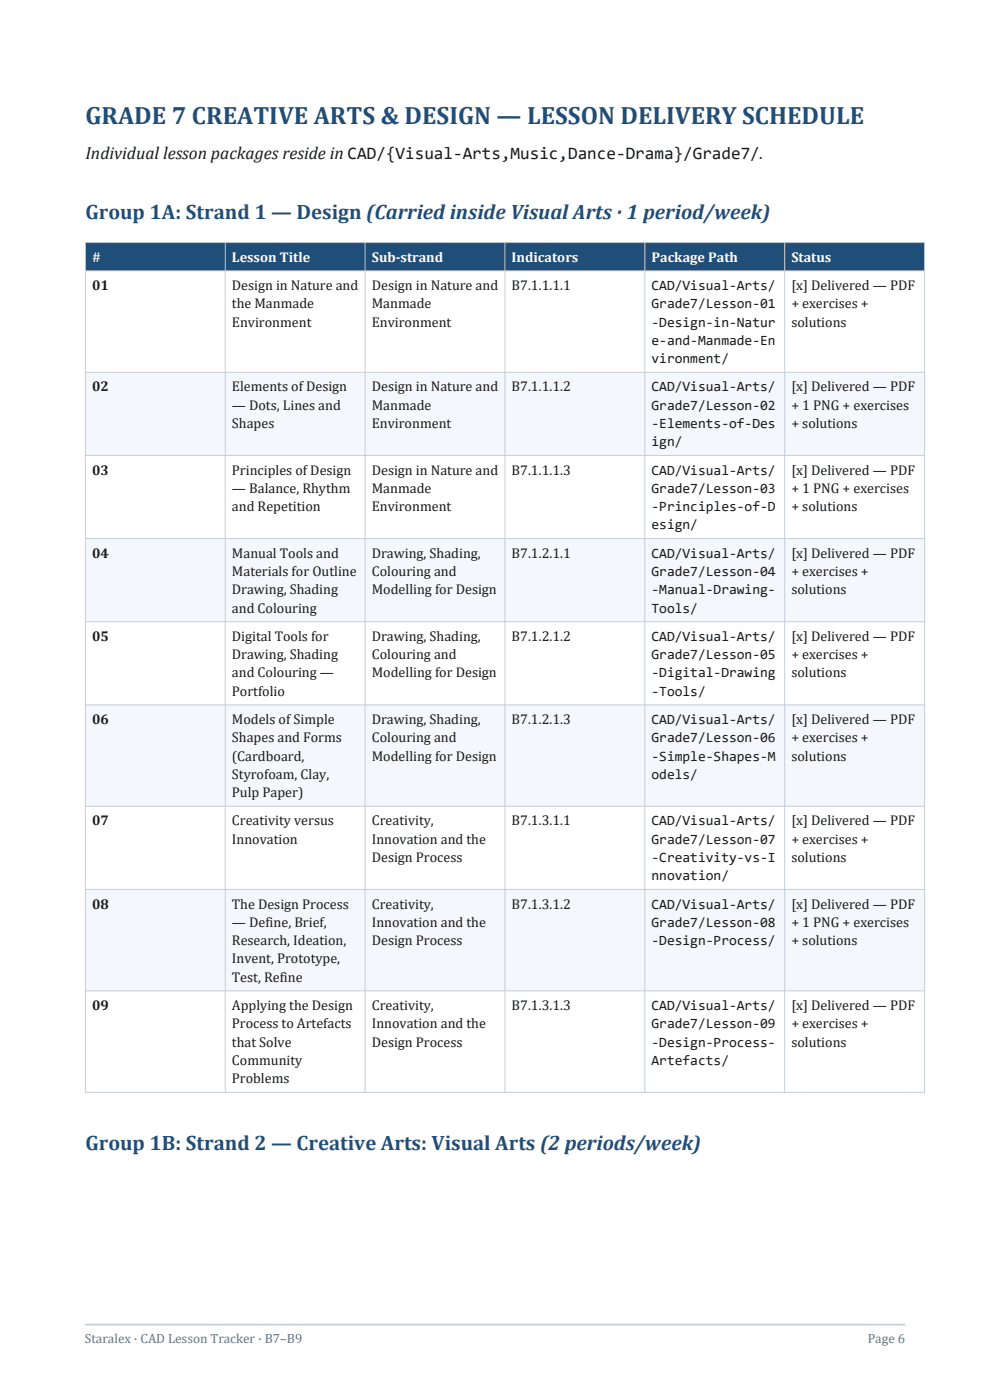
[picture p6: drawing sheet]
<svg xmlns="http://www.w3.org/2000/svg" width="210mm" height="297mm" viewBox="0 0 210 297" stroke-linecap="round" stroke-linejoin="round" font-family="sans-serif">
<defs><g id="words">
<text font-size="5.3" fill="#1f4e79" x="18.1" y="26.2">GRADE 7 CREATIVE ARTS &amp; DESIGN — LESSON DELIVERY SCHEDULE</text>
<g font-size="4.4" fill="#1f4e79">
<text x="18.1" y="46.5">Group 1A: Strand 1 — Design (Carried inside Visual Arts · 1 period/week)</text>
<text x="18.1" y="244">Group 1B: Strand 2 — Creative Arts: Visual Arts (2 periods/week)</text>
</g>
<text font-size="3.7" fill="#1a1a1a" x="18.1" y="33.8">Individual lesson packages reside in CAD/{Visual-Arts,Music,Dance-Drama}/Grade7/.</text>
<g font-size="3" fill="#fff">
<text x="19.5" y="55.5">#</text>
<text x="49.2" y="55.5">Lesson Title</text>
<text x="78.9" y="55.5">Sub-strand</text>
<text x="108.5" y="55.5">Indicators</text>
<text x="138.2" y="55.5">Package Path</text>
<text x="167.9" y="55.5">Status</text>
</g>
<g font-size="3" fill="#1a1a1a">
<text x="19.5" y="61.5">01</text>
<text x="49.2" y="61.5">Design in Nature and</text>
<text x="49.2" y="65.4">the Manmade</text>
<text x="78.9" y="61.5">Design in Nature and</text>
<text x="78.9" y="65.4">Manmade</text>
<text x="108.5" y="61.5">B7.1.1.1.1</text>
<text x="138.2" y="61.5">CAD/Visual-Arts/</text>
<text x="138.2" y="65.4">Grade7/Lesson-01</text>
<text x="167.9" y="61.5">[x] Delivered — PDF</text>
<text x="167.9" y="65.4">+ exercises +</text>
<text x="49.2" y="69.3">Environment</text>
<text x="78.9" y="69.3">Environment</text>
<text x="138.2" y="69.3">-Design-in-Natur</text>
<text x="167.9" y="69.3">solutions</text>
<text x="138.2" y="73.2">e-and-Manmade-En</text>
<text x="138.2" y="77">vironment/</text>
<text x="19.5" y="83">02</text>
<text x="49.2" y="83">Elements of Design</text>
<text x="78.9" y="83">Design in Nature and</text>
<text x="108.5" y="83">B7.1.1.1.2</text>
<text x="138.2" y="83">CAD/Visual-Arts/</text>
<text x="167.9" y="83">[x] Delivered — PDF</text>
<text x="49.2" y="86.9">— Dots, Lines and</text>
<text x="78.9" y="86.9">Manmade</text>
<text x="138.2" y="86.9">Grade7/Lesson-02</text>
<text x="167.9" y="86.9">+ 1 PNG + exercises</text>
<text x="49.2" y="90.8">Shapes</text>
<text x="78.9" y="90.8">Environment</text>
<text x="138.2" y="90.8">-Elements-of-Des</text>
<text x="138.2" y="94.7">ign/</text>
<text x="167.9" y="90.8">+ solutions</text>
<text x="19.5" y="100.7">03</text>
<text x="49.2" y="100.7">Principles of Design</text>
<text x="78.9" y="100.7">Design in Nature and</text>
<text x="108.5" y="100.7">B7.1.1.1.3</text>
<text x="138.2" y="100.7">CAD/Visual-Arts/</text>
<text x="167.9" y="100.7">[x] Delivered — PDF</text>
<text x="49.2" y="104.6">— Balance, Rhythm</text>
<text x="78.9" y="104.6">Manmade</text>
<text x="138.2" y="104.6">Grade7/Lesson-03</text>
<text x="167.9" y="104.6">+ 1 PNG + exercises</text>
<text x="49.2" y="108.4">and Repetition</text>
<text x="78.9" y="108.4">Environment</text>
<text x="138.2" y="108.4">-Principles-of-D</text>
<text x="138.2" y="112.3">esign/</text>
<text x="167.9" y="108.4">+ solutions</text>
<text x="19.5" y="118.3">04</text>
<text x="49.2" y="118.3">Manual Tools and</text>
<text x="78.9" y="118.3">Drawing, Shading,</text>
<text x="108.5" y="118.3">B7.1.2.1.1</text>
<text x="138.2" y="118.3">CAD/Visual-Arts/</text>
<text x="167.9" y="118.3">[x] Delivered — PDF</text>
<text x="49.2" y="122.2">Materials for Outline</text>
<text x="78.9" y="122.2">Colouring and</text>
<text x="138.2" y="122.2">Grade7/Lesson-04</text>
<text x="167.9" y="122.2">+ exercises +</text>
<text x="49.2" y="126.1">Drawing, Shading</text>
<text x="49.2" y="130">and Colouring</text>
<text x="78.9" y="126.1">Modelling for Design</text>
<text x="138.2" y="126.1">-Manual-Drawing-</text>
<text x="138.2" y="130">Tools/</text>
<text x="167.9" y="126.1">solutions</text>
<text x="19.5" y="135.9">05</text>
<text x="49.2" y="135.9">Digital Tools for</text>
<text x="78.9" y="135.9">Drawing, Shading,</text>
<text x="108.5" y="135.9">B7.1.2.1.2</text>
<text x="138.2" y="135.9">CAD/Visual-Arts/</text>
<text x="167.9" y="135.9">[x] Delivered — PDF</text>
<text x="49.2" y="139.8">Drawing, Shading</text>
<text x="49.2" y="143.7">and Colouring —</text>
<text x="78.9" y="139.8">Colouring and</text>
<text x="78.9" y="143.7">Modelling for Design</text>
<text x="138.2" y="139.8">Grade7/Lesson-05</text>
<text x="138.2" y="143.7">-Digital-Drawing</text>
<text x="167.9" y="139.8">+ exercises +</text>
<text x="167.9" y="143.7">solutions</text>
<text x="49.2" y="147.6">Portfolio</text>
<text x="138.2" y="147.6">-Tools/</text>
<text x="19.5" y="153.6">06</text>
<text x="49.2" y="153.6">Models of Simple</text>
<text x="78.9" y="153.6">Drawing, Shading,</text>
<text x="108.5" y="153.6">B7.1.2.1.3</text>
<text x="138.2" y="153.6">CAD/Visual-Arts/</text>
<text x="167.9" y="153.6">[x] Delivered — PDF</text>
<text x="49.2" y="157.5">Shapes and Forms</text>
<text x="49.2" y="161.3">(Cardboard,</text>
<text x="78.9" y="157.5">Colouring and</text>
<text x="78.9" y="161.3">Modelling for Design</text>
<text x="138.2" y="157.5">Grade7/Lesson-06</text>
<text x="138.2" y="161.3">-Simple-Shapes-M</text>
<text x="167.9" y="157.5">+ exercises +</text>
<text x="167.9" y="161.3">solutions</text>
<text x="49.2" y="165.2">Styrofoam, Clay,</text>
<text x="138.2" y="165.2">odels/</text>
<text x="49.2" y="169.1">Pulp Paper)</text>
<text x="19.5" y="175.1">07</text>
<text x="49.2" y="175.1">Creativity versus</text>
<text x="49.2" y="179">Innovation</text>
<text x="78.9" y="175.1">Creativity,</text>
<text x="78.9" y="179">Innovation and the</text>
<text x="108.5" y="175.1">B7.1.3.1.1</text>
<text x="138.2" y="175.1">CAD/Visual-Arts/</text>
<text x="138.2" y="179">Grade7/Lesson-07</text>
<text x="167.9" y="175.1">[x] Delivered — PDF</text>
<text x="167.9" y="179">+ exercises +</text>
<text x="78.9" y="182.9">Design Process</text>
<text x="138.2" y="182.9">-Creativity-vs-I</text>
<text x="167.9" y="182.9">solutions</text>
<text x="138.2" y="186.7">nnovation/</text>
<text x="19.5" y="192.7">08</text>
<text x="49.2" y="192.7">The Design Process</text>
<text x="49.2" y="196.6">— Define, Brief,</text>
<text x="78.9" y="192.7">Creativity,</text>
<text x="78.9" y="196.6">Innovation and the</text>
<text x="108.5" y="192.7">B7.1.3.1.2</text>
<text x="138.2" y="192.7">CAD/Visual-Arts/</text>
<text x="138.2" y="196.6">Grade7/Lesson-08</text>
<text x="167.9" y="192.7">[x] Delivered — PDF</text>
<text x="167.9" y="196.6">+ 1 PNG + exercises</text>
<text x="49.2" y="200.5">Research, Ideation,</text>
<text x="78.9" y="200.5">Design Process</text>
<text x="138.2" y="200.5">-Design-Process/</text>
<text x="167.9" y="200.5">+ solutions</text>
<text x="49.2" y="204.4">Invent, Prototype,</text>
<text x="49.2" y="208.3">Test, Refine</text>
<text x="19.5" y="214.3">09</text>
<text x="49.2" y="214.3">Applying the Design</text>
<text x="78.9" y="214.3">Creativity,</text>
<text x="108.5" y="214.3">B7.1.3.1.3</text>
<text x="138.2" y="214.3">CAD/Visual-Arts/</text>
<text x="167.9" y="214.3">[x] Delivered — PDF</text>
<text x="49.2" y="218.1">Process to Artefacts</text>
<text x="78.9" y="218.1">Innovation and the</text>
<text x="138.2" y="218.1">Grade7/Lesson-09</text>
<text x="167.9" y="218.1">+ exercises +</text>
<text x="49.2" y="222">that Solve</text>
<text x="49.2" y="225.9">Community</text>
<text x="78.9" y="222">Design Process</text>
<text x="138.2" y="222">-Design-Process-</text>
<text x="138.2" y="225.9">Artefacts/</text>
<text x="167.9" y="222">solutions</text>
<text x="49.2" y="229.8">Problems</text>
</g>
<g font-size="2.8" fill="#667085">
<text x="18" y="285">Staralex · CAD Lesson Tracker · B7–B9</text>
<text x="184.1" y="285">Page 6</text>
</g>
</g></defs>
<path d="M18 281h174" fill="none" stroke="#c5cdd8" stroke-width=".35"/>
<path d="M18.1 51.5h178v6h-178z" fill-rule="evenodd" fill="#1f4e79"/>
<path d="M18.1 57.5h178v21.5h-178z" fill-rule="evenodd" fill="#fff"/>
<path d="M18.1 79h178v17.6h-178z" fill-rule="evenodd" fill="#f4f7fb"/>
<path d="M18.1 96.6h178v17.7h-178z" fill-rule="evenodd" fill="#fff"/>
<path d="M18.1 114.3h178v17.6h-178z" fill-rule="evenodd" fill="#f4f7fb"/>
<path d="M18.1 131.9h178v17.6h-178z" fill-rule="evenodd" fill="#fff"/>
<path d="M18.1 149.5h178v21.6h-178z" fill-rule="evenodd" fill="#f4f7fb"/>
<path d="M18.1 171.1h178v17.6h-178z" fill-rule="evenodd" fill="#fff"/>
<path d="M18.1 188.7h178v21.5h-178z" fill-rule="evenodd" fill="#f4f7fb"/>
<path d="M18.1 210.2h178v21.5h-178z" fill-rule="evenodd" fill="#fff"/>
<g fill="none" stroke="#c5cdd8" stroke-width=".21">
<path d="M18.1 51.5h178v180.2h-178zM18.1 57.5h178M47.8 51.5v180.2M77.5 51.5v180.2M107.1 51.5v180.2M136.8 51.5v180.2M166.4 51.5v180.2M18.1 79h178M18.1 96.6h178M18.1 114.3h178M18.1 131.9h178M18.1 149.5h178"/>
<path d="M18.1 171.1h178M18.1 188.7h178M18.1 210.2h178"/>
</g>
<use href="#words"/>
</svg>
